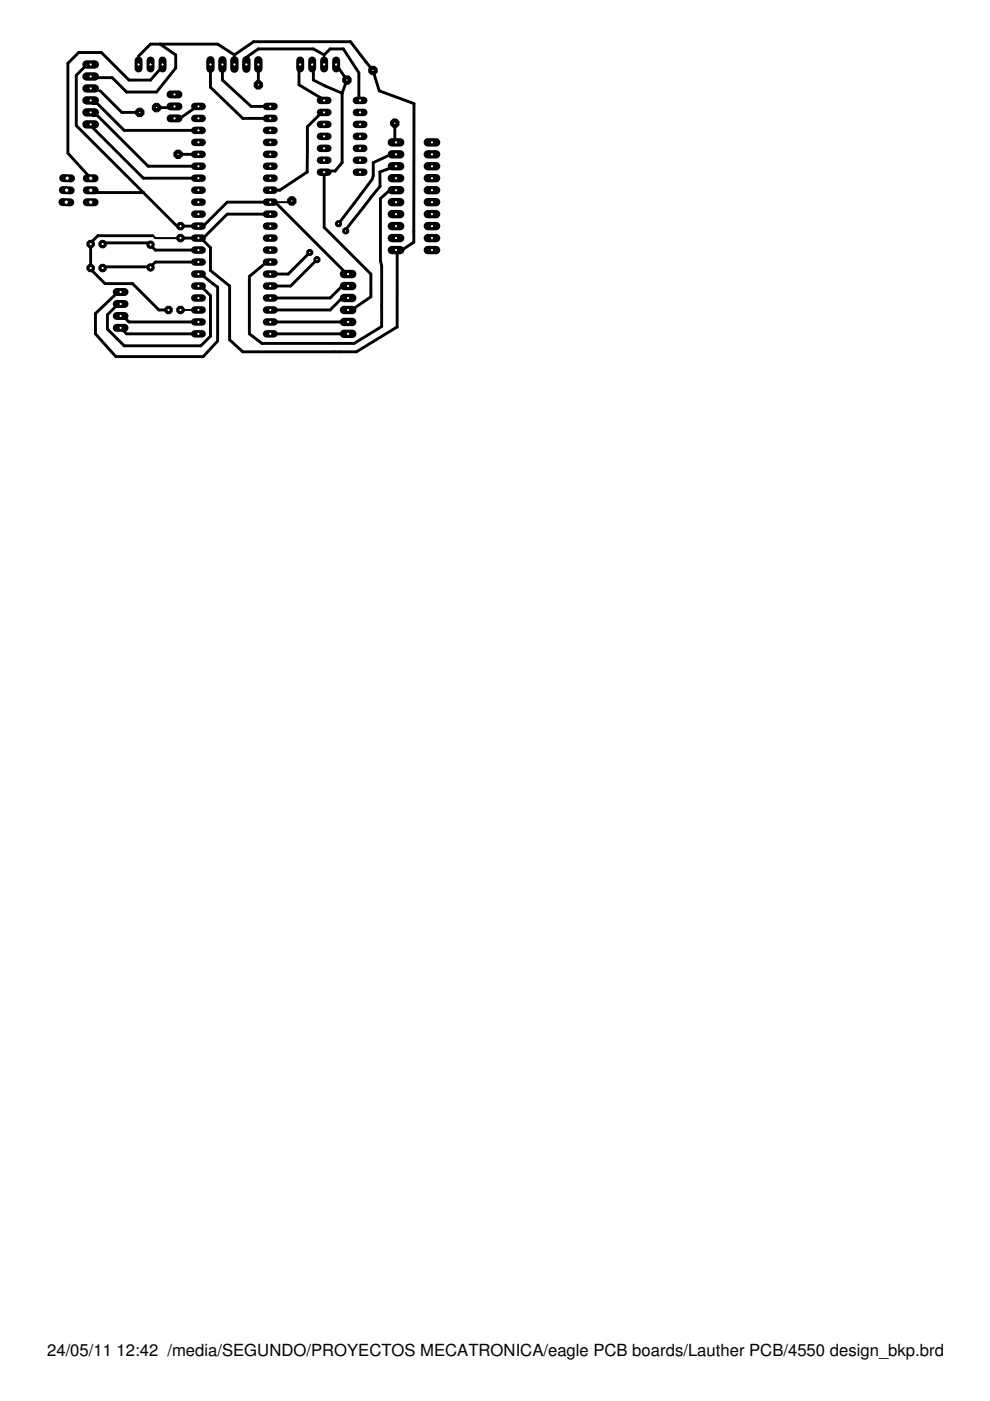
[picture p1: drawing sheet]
<svg xmlns="http://www.w3.org/2000/svg" width="210mm" height="297mm" viewBox="0 0 210 297" stroke-linecap="round" stroke-linejoin="round" font-family="sans-serif">
<defs><g id="words">
<g font-size="3.5">
<text x="10" y="287.5">24/05/11</text>
<text x="24.7" y="287.5">12:42 /media/SEGUNDO/PROYECTOS MECATRONICA/eagle PCB boards/Lauther PCB/4550 design_bkp.brd</text>
</g>
</g></defs>
<g fill="#000" stroke="#000" stroke-width=".61">
<path d="M14.4 13.4l2.3-2.3zM16.2 16l2-2.1zM16.7 11.1h4.8zM21.3 19.3l4.5 4.5zM21.5 11.1l5.8 5.9zM19.2 16.5h4.6zM23.8 16.5l3 3zM27.3 17h4.6zM31.9 9.4l-2.5 2.5zM33.7 14.9l-1.8 2.1zM26.8 19.5h6.4zM31.9 9.4h2.1z"/>
<path d="M34 9.4l3.3 2.2zM37.3 11.6v2.8zM37.3 14.4l-4.1 5.1zM44.6 18.5l6.9 6.6zM44.6 13.7v4.8zM34 9.4h12.1zM47.2 17l6.1 5.6zM47.2 13.7v3.3zM46.1 9.4l3.6 2.2zM49.7 11.6l4.1-2.8zM52.2 12.1l2.6-1.7zM54.8 13.7v4.3z"/>
<path d="M63.4 18l5.1 3zM63.4 13.9v4.1zM66.4 13.9v3.1zM54.8 10.4h11.6zM66.4 10.4l2.3 1.2zM66.4 17l2.6 1.2zM70 10.4l-1.3 1.2zM72.5 19.8v14.7zM69 18.2l3.5 1.6zM70 10.4h2.8zM73.6 17l-1.1 2.8zM71.3 13.7l2.3 3.3z"/>
<path d="M53.8 8.8h20.5zM72.8 10.4l3.3 5.1zM74.3 8.8l3.3 4.4zM77.6 13.2l1.5 1.7zM79.4 16l1 3.3zM14.4 13.4v19.1zM14.4 32.5l4.8 5.3zM16.2 16v10.6zM19.2 26.6l11.2 11.2zM20.7 22.1l5.6 5.5zM20.7 24.6l10.7 10.6zM25.8 23.8h3.8z"/>
<path d="M26.3 27.6h15.8zM30.4 37.8h11.7zM31.4 35.2h10.7zM33.2 22.8h3.5zM37.8 32.7h4.3zM37.8 25.4l3.3-2.3zM51.5 25.1h5.8zM53.3 22.6h4zM65.2 32.2l-.1 4.3zM65.2 26.9v5.3zM65.2 26.9l3.3-3.3zM68.7 36.5v11.7z"/>
<path d="M69 36.3h2.1zM72.5 34.5l-1.4 1.8zM76.1 15.5v5.5zM79.1 37.3l-.2 .7zM79.1 34.5v2.8zM79.1 34.5l3.3-1.5zM80.5 36.5l1.9-.8zM80.5 36.5l.1 3zM83.7 26.1v3.8zM80.4 19.3l7.4 2.7zM19.2 51.8v5zM19.2 57.1l3.1 3z"/>
<path d="M19.2 51.5l1.5-1.5zM19.2 40.8h11.2zM20.7 50h11.7zM21.8 51.5h10.1zM21.8 56.6h10.1zM30.4 40.8l7.1 7.1zM16.2 26.6l14.2 14.2zM31.9 52l1 1zM31.9 56.6l1-1zM32.9 53h9.2zM32.9 55.6h9.2zM38.3 50.5h3.8z"/>
<path d="M38.3 47.9h3.8zM42.6 48.4l5.6-5.5zM48.2 45.4l-5.1 5.1zM43.1 51l1.5 1.5zM44.6 52.5v4.8zM44.6 57.3l4.1 3.3zM48.2 45.4h9.1zM48.2 42.9h9.1zM52.9 58.6l3.7-3zM57.3 58.1h3.8zM57.3 40.3h2zM58.3 42.9l15.3 15.2z"/>
<path d="M59.3 40.3l5.8-3.8zM61.1 58.1l4.6-4.6zM68.7 48.2l9.9 9.9zM75.1 43.1l-3.3 4.3zM77 44l-3.7 4.7zM78.9 38l-3.8 5.1zM78.6 41.9l-1.6 2.1zM78.7 41.7l-.1 .2zM78.6 58.1v4.8zM80.6 39.5l-1.9 2.2zM80.7 42.1v13.2zM80.7 42.1l2.5-2.3z"/>
<path d="M80.7 55.3l.2 1zM85.2 53l2.5-1.7zM87.7 49.1v2.2zM87.8 22l-.1 27.1zM20.2 66.5v4.3zM20.2 66.5l5.1-4.8zM22.3 60.1h5.8zM22.8 69.8l3.5 3.5zM22.8 66.7v3.1zM22.8 66.7l2.5-2.5zM24.6 75.6h18.5zM20.2 70.8l4.4 4.8z"/>
<path d="M25.6 69.5l1.2 1.3zM25.8 66.7l1.5 1.6zM26.3 73.3h16.3zM26.8 70.8h15.3zM27.3 68.3h14.8zM28.1 60.1l5.6 5.6zM33.7 65.7h2zM42.6 73.3l2-2zM46.1 72.3l-3 3.3zM42.6 60.6l2 2.1zM44.6 62.7v8.6zM42.6 58.1l2.5 2z"/>
<path d="M45.1 60.1l1 .8zM46.1 60.9v11.4zM48.7 60.6v11.5zM48.7 72.1l2.8 2.5zM51.5 74.6h19.4zM52.9 70.8l2.6 2zM52.9 58.6v12.2zM55.5 72.8h19.6zM57.3 70.8h16.5zM57.3 68.3h16.5zM57.3 65.7h12.7zM57.3 63.2h12.7z"/>
<path d="M57.3 60.6h4.3zM61.6 60.6l5.6-5.5zM70 65.7l3-3zM70 63.2l3-3.1zM70.9 74.6h1.2zM72.1 74.6h3.5zM75.1 72.8l5.8-3.6zM75.6 74.6l8.6-5.3zM74.6 65.7l4-2.8zM80.9 64.7v4.5zM80.9 56.3v8.4zM84.2 53v16.3z"/>
</g>
<g fill="#000" stroke="#000" stroke-width=".42">
<path d="M18.2 13.9h1zM19.2 16.2v.3zM19.2 13.7v.2zM19.2 19h.3zM19.2 18.8v.2zM19.5 19l1.8 .3zM29.4 11.9v1.8zM33.7 14.9l.3-.2zM34.5 13.9l-.5 .8zM34.5 13.7v.2zM49.7 11.6v2.1zM49.7 13.4v.3z"/>
<path d="M52.2 12.1v1.6zM63.4 13.9l.2-.2zM66.2 13.7l.2 .2zM68.5 13.4l.2 .3zM68.7 11.6l-.2 1.8zM68.7 11.6v2.1zM79.1 14.9l.1 .1zM79.2 15l.2 1zM19.2 21.5l.5 .6zM19.2 21.3v.2zM19.2 24.1l.5 .5zM19.2 23.8v.3z"/>
<path d="M19.2 26.4v.2zM19.7 22.1h1zM19.7 24.6h1zM36.7 22.8l.3-.2zM37 25.1l.8 .3zM41.1 23.1l1-.5zM68.5 23.6l.2 .2zM68.5 21l.2 .3zM69 36.3l-.3 .2zM76.1 21l.2 .3zM82.4 33h1.3zM82.4 35.7h1.1z"/>
<path d="M83.2 39.8l.5 .5zM83.5 35.7l.5-.5zM83.7 29.9l.3 .3zM83.7 33l.3-.3zM19.2 56.8v.3zM19.2 51.5v.3zM19.2 40.3v.5zM21.8 51.5v.3zM21.8 56.6v.2zM31.9 51.5v.4zM31.9 51.9v.1zM31.9 56.6v.1z"/>
<path d="M32.4 50l.5 .5zM32.9 50.5h5.4zM37.5 47.9h.8zM42.1 50.5l.5 .5zM42.1 50.5h1zM42.1 47.9l.5 .5zM42.6 51l.5-.5zM42.1 58.1h.5zM43.1 50.5v.5zM56.6 55.6h.7zM57.3 42.9h1zM58.3 42.9h3.3z"/>
<path d="M61.6 42.9l.3-.3zM73.3 48.7v.3zM73.6 58.1h.2zM83.7 40.3h.3zM84.2 53h1zM84 53h.2zM25.3 61.7l.3 .2zM25.3 64.2l.3 .3zM25.6 67l.2-.3zM38.3 65.7h3.8zM42.1 60.6h.5zM73 62.7l.6 .5z"/>
<path d="M73 60.1l.6 .5zM73.6 63.2h.2zM73.6 60.6h.2zM73.8 65.7h.8z"/>
</g>
<path d="M41.3 22.6h1.6z" fill="#000" stroke="#000" stroke-width="1.6"/>
<circle cx="42.1" cy="22.6" r=".4" fill="#fff" stroke="#000" stroke-width=".21"/>
<path d="M41.3 25.1h1.6z" fill="#000" stroke="#000" stroke-width="1.6"/>
<circle cx="42.1" cy="25.1" r=".4" fill="#fff" stroke="#000" stroke-width=".21"/>
<path d="M41.3 27.6h1.6z" fill="#000" stroke="#000" stroke-width="1.6"/>
<circle cx="42.1" cy="27.6" r=".4" fill="#fff" stroke="#000" stroke-width=".21"/>
<path d="M41.3 30.2h1.6z" fill="#000" stroke="#000" stroke-width="1.6"/>
<circle cx="42.1" cy="30.2" r=".4" fill="#fff" stroke="#000" stroke-width=".21"/>
<path d="M41.3 32.7h1.6z" fill="#000" stroke="#000" stroke-width="1.6"/>
<circle cx="42.1" cy="32.7" r=".4" fill="#fff" stroke="#000" stroke-width=".21"/>
<path d="M41.3 35.2h1.6z" fill="#000" stroke="#000" stroke-width="1.6"/>
<circle cx="42.1" cy="35.2" r=".4" fill="#fff" stroke="#000" stroke-width=".21"/>
<path d="M41.3 37.8h1.6z" fill="#000" stroke="#000" stroke-width="1.6"/>
<circle cx="42.1" cy="37.8" r=".4" fill="#fff" stroke="#000" stroke-width=".21"/>
<path d="M41.3 40.3h1.6z" fill="#000" stroke="#000" stroke-width="1.6"/>
<circle cx="42.1" cy="40.3" r=".4" fill="#fff" stroke="#000" stroke-width=".21"/>
<path d="M41.3 42.9h1.6z" fill="#000" stroke="#000" stroke-width="1.6"/>
<circle cx="42.1" cy="42.9" r=".4" fill="#fff" stroke="#000" stroke-width=".21"/>
<path d="M41.3 45.4h1.6z" fill="#000" stroke="#000" stroke-width="1.6"/>
<circle cx="42.1" cy="45.4" r=".4" fill="#fff" stroke="#000" stroke-width=".21"/>
<path d="M41.3 47.9h1.6z" fill="#000" stroke="#000" stroke-width="1.6"/>
<circle cx="42.1" cy="47.9" r=".4" fill="#fff" stroke="#000" stroke-width=".21"/>
<path d="M41.3 50.5h1.6z" fill="#000" stroke="#000" stroke-width="1.6"/>
<circle cx="42.1" cy="50.5" r=".4" fill="#fff" stroke="#000" stroke-width=".21"/>
<path d="M41.3 53h1.6z" fill="#000" stroke="#000" stroke-width="1.6"/>
<circle cx="42.1" cy="53" r=".4" fill="#fff" stroke="#000" stroke-width=".21"/>
<path d="M41.3 55.6h1.6z" fill="#000" stroke="#000" stroke-width="1.6"/>
<circle cx="42.1" cy="55.6" r=".4" fill="#fff" stroke="#000" stroke-width=".21"/>
<path d="M41.3 58.1h1.6z" fill="#000" stroke="#000" stroke-width="1.6"/>
<circle cx="42.1" cy="58.1" r=".4" fill="#fff" stroke="#000" stroke-width=".21"/>
<path d="M41.3 60.6h1.6z" fill="#000" stroke="#000" stroke-width="1.6"/>
<circle cx="42.1" cy="60.6" r=".4" fill="#fff" stroke="#000" stroke-width=".21"/>
<path d="M41.3 63.2h1.6z" fill="#000" stroke="#000" stroke-width="1.6"/>
<circle cx="42.1" cy="63.2" r=".4" fill="#fff" stroke="#000" stroke-width=".21"/>
<path d="M41.3 65.7h1.6z" fill="#000" stroke="#000" stroke-width="1.6"/>
<circle cx="42.1" cy="65.7" r=".4" fill="#fff" stroke="#000" stroke-width=".21"/>
<path d="M41.3 68.3h1.6z" fill="#000" stroke="#000" stroke-width="1.6"/>
<circle cx="42.1" cy="68.3" r=".4" fill="#fff" stroke="#000" stroke-width=".21"/>
<path d="M41.3 70.8h1.6z" fill="#000" stroke="#000" stroke-width="1.6"/>
<circle cx="42.1" cy="70.8" r=".4" fill="#fff" stroke="#000" stroke-width=".21"/>
<path d="M56.5 70.8h1.6z" fill="#000" stroke="#000" stroke-width="1.6"/>
<circle cx="57.3" cy="70.8" r=".4" fill="#fff" stroke="#000" stroke-width=".21"/>
<path d="M56.5 68.3h1.6z" fill="#000" stroke="#000" stroke-width="1.6"/>
<circle cx="57.3" cy="68.3" r=".4" fill="#fff" stroke="#000" stroke-width=".21"/>
<path d="M56.5 65.7h1.6z" fill="#000" stroke="#000" stroke-width="1.6"/>
<circle cx="57.3" cy="65.7" r=".4" fill="#fff" stroke="#000" stroke-width=".21"/>
<path d="M56.5 63.2h1.6z" fill="#000" stroke="#000" stroke-width="1.6"/>
<circle cx="57.3" cy="63.2" r=".4" fill="#fff" stroke="#000" stroke-width=".21"/>
<path d="M56.5 60.6h1.6z" fill="#000" stroke="#000" stroke-width="1.6"/>
<circle cx="57.3" cy="60.6" r=".4" fill="#fff" stroke="#000" stroke-width=".21"/>
<path d="M56.5 58.1h1.6z" fill="#000" stroke="#000" stroke-width="1.6"/>
<circle cx="57.3" cy="58.1" r=".4" fill="#fff" stroke="#000" stroke-width=".21"/>
<path d="M56.5 55.6h1.6z" fill="#000" stroke="#000" stroke-width="1.6"/>
<circle cx="57.3" cy="55.6" r=".4" fill="#fff" stroke="#000" stroke-width=".21"/>
<path d="M56.5 53h1.6z" fill="#000" stroke="#000" stroke-width="1.6"/>
<circle cx="57.3" cy="53" r=".4" fill="#fff" stroke="#000" stroke-width=".21"/>
<path d="M56.5 50.5h1.6z" fill="#000" stroke="#000" stroke-width="1.6"/>
<circle cx="57.3" cy="50.5" r=".4" fill="#fff" stroke="#000" stroke-width=".21"/>
<path d="M56.5 47.9h1.6z" fill="#000" stroke="#000" stroke-width="1.6"/>
<circle cx="57.3" cy="47.9" r=".4" fill="#fff" stroke="#000" stroke-width=".21"/>
<path d="M56.5 45.4h1.6z" fill="#000" stroke="#000" stroke-width="1.6"/>
<circle cx="57.3" cy="45.4" r=".4" fill="#fff" stroke="#000" stroke-width=".21"/>
<path d="M56.5 42.9h1.6z" fill="#000" stroke="#000" stroke-width="1.6"/>
<circle cx="57.3" cy="42.9" r=".4" fill="#fff" stroke="#000" stroke-width=".21"/>
<path d="M56.5 40.3h1.6z" fill="#000" stroke="#000" stroke-width="1.6"/>
<circle cx="57.3" cy="40.3" r=".4" fill="#fff" stroke="#000" stroke-width=".21"/>
<path d="M56.5 37.8h1.6z" fill="#000" stroke="#000" stroke-width="1.6"/>
<circle cx="57.3" cy="37.8" r=".4" fill="#fff" stroke="#000" stroke-width=".21"/>
<path d="M56.5 35.2h1.6z" fill="#000" stroke="#000" stroke-width="1.6"/>
<circle cx="57.3" cy="35.2" r=".4" fill="#fff" stroke="#000" stroke-width=".21"/>
<path d="M56.5 32.7h1.6z" fill="#000" stroke="#000" stroke-width="1.6"/>
<circle cx="57.3" cy="32.7" r=".4" fill="#fff" stroke="#000" stroke-width=".21"/>
<path d="M56.5 30.2h1.6z" fill="#000" stroke="#000" stroke-width="1.6"/>
<circle cx="57.3" cy="30.2" r=".4" fill="#fff" stroke="#000" stroke-width=".21"/>
<path d="M56.5 27.6h1.6z" fill="#000" stroke="#000" stroke-width="1.6"/>
<circle cx="57.3" cy="27.6" r=".4" fill="#fff" stroke="#000" stroke-width=".21"/>
<path d="M56.5 25.1h1.6z" fill="#000" stroke="#000" stroke-width="1.6"/>
<circle cx="57.3" cy="25.1" r=".4" fill="#fff" stroke="#000" stroke-width=".21"/>
<path d="M56.5 22.6h1.6z" fill="#000" stroke="#000" stroke-width="1.6"/>
<circle cx="57.3" cy="22.6" r=".4" fill="#fff" stroke="#000" stroke-width=".21"/>
<path d="M67.9 21.3h1.6z" fill="#000" stroke="#000" stroke-width="1.6"/>
<circle cx="68.7" cy="21.3" r=".4" fill="#fff" stroke="#000" stroke-width=".21"/>
<path d="M67.9 23.8h1.6z" fill="#000" stroke="#000" stroke-width="1.6"/>
<circle cx="68.7" cy="23.8" r=".4" fill="#fff" stroke="#000" stroke-width=".21"/>
<path d="M67.9 36.5h1.6z" fill="#000" stroke="#000" stroke-width="1.6"/>
<circle cx="68.7" cy="36.5" r=".4" fill="#fff" stroke="#000" stroke-width=".21"/>
<path d="M75.6 36.5h1.5z" fill="#000" stroke="#000" stroke-width="1.6"/>
<circle cx="76.3" cy="36.5" r=".4" fill="#fff" stroke="#000" stroke-width=".21"/>
<path d="M67.9 26.4h1.6z" fill="#000" stroke="#000" stroke-width="1.6"/>
<circle cx="68.7" cy="26.4" r=".4" fill="#fff" stroke="#000" stroke-width=".21"/>
<path d="M67.9 28.9h1.6z" fill="#000" stroke="#000" stroke-width="1.6"/>
<circle cx="68.7" cy="28.9" r=".4" fill="#fff" stroke="#000" stroke-width=".21"/>
<path d="M67.9 34h1.6z" fill="#000" stroke="#000" stroke-width="1.6"/>
<circle cx="68.7" cy="34" r=".4" fill="#fff" stroke="#000" stroke-width=".21"/>
<path d="M67.9 31.5h1.6z" fill="#000" stroke="#000" stroke-width="1.6"/>
<circle cx="68.7" cy="31.5" r=".4" fill="#fff" stroke="#000" stroke-width=".21"/>
<path d="M75.6 34h1.5z" fill="#000" stroke="#000" stroke-width="1.6"/>
<circle cx="76.3" cy="34" r=".4" fill="#fff" stroke="#000" stroke-width=".21"/>
<path d="M75.6 31.5h1.5z" fill="#000" stroke="#000" stroke-width="1.6"/>
<circle cx="76.3" cy="31.5" r=".4" fill="#fff" stroke="#000" stroke-width=".21"/>
<path d="M75.6 28.9h1.5z" fill="#000" stroke="#000" stroke-width="1.6"/>
<circle cx="76.3" cy="28.9" r=".4" fill="#fff" stroke="#000" stroke-width=".21"/>
<path d="M75.6 26.4h1.5z" fill="#000" stroke="#000" stroke-width="1.6"/>
<circle cx="76.3" cy="26.4" r=".4" fill="#fff" stroke="#000" stroke-width=".21"/>
<path d="M75.6 23.8h1.5z" fill="#000" stroke="#000" stroke-width="1.6"/>
<circle cx="76.3" cy="23.8" r=".4" fill="#fff" stroke="#000" stroke-width=".21"/>
<path d="M75.6 21.3h1.5z" fill="#000" stroke="#000" stroke-width="1.6"/>
<circle cx="76.3" cy="21.3" r=".4" fill="#fff" stroke="#000" stroke-width=".21"/>
<path d="M36.2 20h1.6z" fill="#000" stroke="#000" stroke-width="1.7"/>
<circle cx="37" cy="20" r=".47" fill="#fff" stroke="#000" stroke-width=".21"/>
<path d="M36.2 22.6h1.6z" fill="#000" stroke="#000" stroke-width="1.7"/>
<circle cx="37" cy="22.6" r=".47" fill="#fff" stroke="#000" stroke-width=".21"/>
<path d="M36.2 25.1h1.6z" fill="#000" stroke="#000" stroke-width="1.7"/>
<circle cx="37" cy="25.1" r=".47" fill="#fff" stroke="#000" stroke-width=".21"/>
<path d="M44.6 12.8v1.8z" fill="#000" stroke="#000" stroke-width="1.8"/>
<circle cx="44.6" cy="13.7" r=".51" fill="#fff" stroke="#000" stroke-width=".21"/>
<path d="M47.2 12.8v1.8z" fill="#000" stroke="#000" stroke-width="1.8"/>
<circle cx="47.2" cy="13.7" r=".51" fill="#fff" stroke="#000" stroke-width=".21"/>
<path d="M49.7 12.8v1.8z" fill="#000" stroke="#000" stroke-width="1.8"/>
<circle cx="49.7" cy="13.7" r=".51" fill="#fff" stroke="#000" stroke-width=".21"/>
<path d="M52.2 12.8v1.8z" fill="#000" stroke="#000" stroke-width="1.8"/>
<circle cx="52.2" cy="13.7" r=".51" fill="#fff" stroke="#000" stroke-width=".21"/>
<path d="M54.8 12.8v1.8z" fill="#000" stroke="#000" stroke-width="1.8"/>
<circle cx="54.8" cy="13.7" r=".51" fill="#fff" stroke="#000" stroke-width=".21"/>
<circle cx="31.9" cy="56.7" r=".78" fill="#000" stroke="#000" stroke-width=".21"/>
<circle cx="31.9" cy="56.7" r=".4" fill="#fff" stroke="#000" stroke-width=".21"/>
<circle cx="31.9" cy="51.9" r=".78" fill="#000" stroke="#000" stroke-width=".21"/>
<circle cx="31.9" cy="51.9" r=".4" fill="#fff" stroke="#000" stroke-width=".21"/>
<circle cx="21.8" cy="56.8" r=".85" fill="#000" stroke="#000" stroke-width=".21"/>
<circle cx="21.8" cy="56.8" r=".4" fill="#fff" stroke="#000" stroke-width=".21"/>
<circle cx="19.2" cy="56.8" r=".85" fill="#000" stroke="#000" stroke-width=".21"/>
<circle cx="19.2" cy="56.8" r=".4" fill="#fff" stroke="#000" stroke-width=".21"/>
<path d="M18.3 13.7h1.8z" fill="#000" stroke="#000" stroke-width="1.8"/>
<circle cx="19.2" cy="13.7" r=".51" fill="#fff" stroke="#000" stroke-width=".21"/>
<path d="M18.3 16.2h1.8z" fill="#000" stroke="#000" stroke-width="1.8"/>
<circle cx="19.2" cy="16.2" r=".51" fill="#fff" stroke="#000" stroke-width=".21"/>
<path d="M18.3 18.8h1.8z" fill="#000" stroke="#000" stroke-width="1.8"/>
<circle cx="19.2" cy="18.8" r=".51" fill="#fff" stroke="#000" stroke-width=".21"/>
<path d="M18.3 21.3h1.8z" fill="#000" stroke="#000" stroke-width="1.8"/>
<circle cx="19.2" cy="21.3" r=".51" fill="#fff" stroke="#000" stroke-width=".21"/>
<path d="M18.3 23.8h1.8z" fill="#000" stroke="#000" stroke-width="1.8"/>
<circle cx="19.2" cy="23.8" r=".51" fill="#fff" stroke="#000" stroke-width=".21"/>
<path d="M18.3 26.4h1.8z" fill="#000" stroke="#000" stroke-width="1.8"/>
<circle cx="19.2" cy="26.4" r=".51" fill="#fff" stroke="#000" stroke-width=".21"/>
<circle cx="38.3" cy="47.9" r=".85" fill="#000" stroke="#000" stroke-width=".21"/>
<circle cx="38.3" cy="47.9" r=".4" fill="#fff" stroke="#000" stroke-width=".21"/>
<circle cx="38.3" cy="50.5" r=".85" fill="#000" stroke="#000" stroke-width=".21"/>
<circle cx="38.3" cy="50.5" r=".4" fill="#fff" stroke="#000" stroke-width=".21"/>
<circle cx="21.8" cy="51.8" r=".85" fill="#000" stroke="#000" stroke-width=".21"/>
<circle cx="21.8" cy="51.8" r=".4" fill="#fff" stroke="#000" stroke-width=".21"/>
<circle cx="19.2" cy="51.8" r=".85" fill="#000" stroke="#000" stroke-width=".21"/>
<circle cx="19.2" cy="51.8" r=".4" fill="#fff" stroke="#000" stroke-width=".21"/>
<path d="M71.3 12.8v1.7z" fill="#000" stroke="#000" stroke-width="1.7"/>
<circle cx="71.3" cy="13.7" r=".47" fill="#fff" stroke="#000" stroke-width=".21"/>
<path d="M68.7 12.8v1.7z" fill="#000" stroke="#000" stroke-width="1.7"/>
<circle cx="68.7" cy="13.7" r=".47" fill="#fff" stroke="#000" stroke-width=".21"/>
<path d="M66.2 12.8v1.7z" fill="#000" stroke="#000" stroke-width="1.7"/>
<circle cx="66.2" cy="13.7" r=".47" fill="#fff" stroke="#000" stroke-width=".21"/>
<path d="M63.6 12.8v1.7z" fill="#000" stroke="#000" stroke-width="1.7"/>
<circle cx="63.6" cy="13.7" r=".47" fill="#fff" stroke="#000" stroke-width=".21"/>
<path d="M24.7 61.9h1.7z" fill="#000" stroke="#000" stroke-width="1.7"/>
<circle cx="25.6" cy="61.9" r=".47" fill="#fff" stroke="#000" stroke-width=".21"/>
<path d="M24.7 64.5h1.7z" fill="#000" stroke="#000" stroke-width="1.7"/>
<circle cx="25.6" cy="64.5" r=".47" fill="#fff" stroke="#000" stroke-width=".21"/>
<path d="M24.7 67h1.7z" fill="#000" stroke="#000" stroke-width="1.7"/>
<circle cx="25.6" cy="67" r=".47" fill="#fff" stroke="#000" stroke-width=".21"/>
<path d="M24.7 69.5h1.7z" fill="#000" stroke="#000" stroke-width="1.7"/>
<circle cx="25.6" cy="69.5" r=".47" fill="#fff" stroke="#000" stroke-width=".21"/>
<path d="M72.9 58.1h1.8z" fill="#000" stroke="#000" stroke-width="1.8"/>
<circle cx="73.8" cy="58.1" r=".51" fill="#fff" stroke="#000" stroke-width=".21"/>
<path d="M72.9 60.6h1.8z" fill="#000" stroke="#000" stroke-width="1.8"/>
<circle cx="73.8" cy="60.6" r=".51" fill="#fff" stroke="#000" stroke-width=".21"/>
<path d="M72.9 63.2h1.8z" fill="#000" stroke="#000" stroke-width="1.8"/>
<circle cx="73.8" cy="63.2" r=".51" fill="#fff" stroke="#000" stroke-width=".21"/>
<path d="M72.9 65.7h1.8z" fill="#000" stroke="#000" stroke-width="1.8"/>
<circle cx="73.8" cy="65.7" r=".51" fill="#fff" stroke="#000" stroke-width=".21"/>
<path d="M72.9 68.3h1.8z" fill="#000" stroke="#000" stroke-width="1.8"/>
<circle cx="73.8" cy="68.3" r=".51" fill="#fff" stroke="#000" stroke-width=".21"/>
<path d="M72.9 70.8h1.8z" fill="#000" stroke="#000" stroke-width="1.8"/>
<circle cx="73.8" cy="70.8" r=".51" fill="#fff" stroke="#000" stroke-width=".21"/>
<circle cx="38.3" cy="65.7" r=".85" fill="#000" stroke="#000" stroke-width=".21"/>
<circle cx="38.3" cy="65.7" r=".4" fill="#fff" stroke="#000" stroke-width=".21"/>
<circle cx="35.7" cy="65.7" r=".85" fill="#000" stroke="#000" stroke-width=".21"/>
<circle cx="35.7" cy="65.7" r=".4" fill="#fff" stroke="#000" stroke-width=".21"/>
<path d="M83.1 45.4h1.8z" fill="#000" stroke="#000" stroke-width="1.8"/>
<circle cx="84" cy="45.4" r=".51" fill="#fff" stroke="#000" stroke-width=".21"/>
<path d="M83.1 42.9h1.8z" fill="#000" stroke="#000" stroke-width="1.8"/>
<circle cx="84" cy="42.9" r=".51" fill="#fff" stroke="#000" stroke-width=".21"/>
<path d="M83.1 40.3h1.8z" fill="#000" stroke="#000" stroke-width="1.8"/>
<circle cx="84" cy="40.3" r=".51" fill="#fff" stroke="#000" stroke-width=".21"/>
<path d="M83.1 37.8h1.8z" fill="#000" stroke="#000" stroke-width="1.8"/>
<circle cx="84" cy="37.8" r=".51" fill="#fff" stroke="#000" stroke-width=".21"/>
<path d="M83.1 35.2h1.8z" fill="#000" stroke="#000" stroke-width="1.8"/>
<circle cx="84" cy="35.2" r=".51" fill="#fff" stroke="#000" stroke-width=".21"/>
<path d="M83.1 32.7h1.8z" fill="#000" stroke="#000" stroke-width="1.8"/>
<circle cx="84" cy="32.7" r=".51" fill="#fff" stroke="#000" stroke-width=".21"/>
<path d="M83.1 30.2h1.8z" fill="#000" stroke="#000" stroke-width="1.8"/>
<circle cx="84" cy="30.2" r=".51" fill="#fff" stroke="#000" stroke-width=".21"/>
<path d="M83.1 47.9h1.8z" fill="#000" stroke="#000" stroke-width="1.8"/>
<circle cx="84" cy="47.9" r=".51" fill="#fff" stroke="#000" stroke-width=".21"/>
<path d="M83.1 50.5h1.8z" fill="#000" stroke="#000" stroke-width="1.8"/>
<circle cx="84" cy="50.5" r=".51" fill="#fff" stroke="#000" stroke-width=".21"/>
<path d="M83.1 53h1.8z" fill="#000" stroke="#000" stroke-width="1.8"/>
<circle cx="84" cy="53" r=".51" fill="#fff" stroke="#000" stroke-width=".21"/>
<path d="M90.7 37.8h1.8z" fill="#000" stroke="#000" stroke-width="1.8"/>
<circle cx="91.6" cy="37.8" r=".51" fill="#fff" stroke="#000" stroke-width=".21"/>
<path d="M90.7 40.3h1.8z" fill="#000" stroke="#000" stroke-width="1.8"/>
<circle cx="91.6" cy="40.3" r=".51" fill="#fff" stroke="#000" stroke-width=".21"/>
<path d="M90.7 42.9h1.8z" fill="#000" stroke="#000" stroke-width="1.8"/>
<circle cx="91.6" cy="42.9" r=".51" fill="#fff" stroke="#000" stroke-width=".21"/>
<path d="M90.7 45.4h1.8z" fill="#000" stroke="#000" stroke-width="1.8"/>
<circle cx="91.6" cy="45.4" r=".51" fill="#fff" stroke="#000" stroke-width=".21"/>
<path d="M90.7 47.9h1.8z" fill="#000" stroke="#000" stroke-width="1.8"/>
<circle cx="91.6" cy="47.9" r=".51" fill="#fff" stroke="#000" stroke-width=".21"/>
<path d="M90.7 50.5h1.8z" fill="#000" stroke="#000" stroke-width="1.8"/>
<circle cx="91.6" cy="50.5" r=".51" fill="#fff" stroke="#000" stroke-width=".21"/>
<path d="M90.7 53h1.8z" fill="#000" stroke="#000" stroke-width="1.8"/>
<circle cx="91.6" cy="53" r=".51" fill="#fff" stroke="#000" stroke-width=".21"/>
<path d="M90.7 35.2h1.8z" fill="#000" stroke="#000" stroke-width="1.8"/>
<circle cx="91.6" cy="35.2" r=".51" fill="#fff" stroke="#000" stroke-width=".21"/>
<path d="M90.7 32.7h1.8z" fill="#000" stroke="#000" stroke-width="1.8"/>
<circle cx="91.6" cy="32.7" r=".51" fill="#fff" stroke="#000" stroke-width=".21"/>
<path d="M90.7 30.2h1.8z" fill="#000" stroke="#000" stroke-width="1.8"/>
<circle cx="91.6" cy="30.2" r=".51" fill="#fff" stroke="#000" stroke-width=".21"/>
<path d="M29.4 12.8v1.7z" fill="#000" stroke="#000" stroke-width="1.7"/>
<circle cx="29.4" cy="13.7" r=".47" fill="#fff" stroke="#000" stroke-width=".21"/>
<path d="M31.9 12.8v1.7z" fill="#000" stroke="#000" stroke-width="1.7"/>
<circle cx="31.9" cy="13.7" r=".47" fill="#fff" stroke="#000" stroke-width=".21"/>
<path d="M34.5 12.8v1.7z" fill="#000" stroke="#000" stroke-width="1.7"/>
<circle cx="34.5" cy="13.7" r=".47" fill="#fff" stroke="#000" stroke-width=".21"/>
<path d="M18.4 42.9h1.7z" fill="#000" stroke="#000" stroke-width="1.7"/>
<circle cx="19.2" cy="42.9" r=".47" fill="#fff" stroke="#000" stroke-width=".21"/>
<path d="M18.4 40.3h1.7z" fill="#000" stroke="#000" stroke-width="1.7"/>
<circle cx="19.2" cy="40.3" r=".47" fill="#fff" stroke="#000" stroke-width=".21"/>
<path d="M18.4 37.8h1.7z" fill="#000" stroke="#000" stroke-width="1.7"/>
<circle cx="19.2" cy="37.8" r=".47" fill="#fff" stroke="#000" stroke-width=".21"/>
<path d="M13.2 42.8l1.7 .1z" fill="#000" stroke="#000" stroke-width="1.7"/>
<circle cx="14.1" cy="42.9" r=".47" fill="#fff" stroke="#000" stroke-width=".21"/>
<path d="M13.3 40.3l1.7 .1z" fill="#000" stroke="#000" stroke-width="1.7"/>
<circle cx="14.1" cy="40.3" r=".47" fill="#fff" stroke="#000" stroke-width=".21"/>
<path d="M13.4 37.8h1.7z" fill="#000" stroke="#000" stroke-width="1.7"/>
<circle cx="14.2" cy="37.8" r=".47" fill="#fff" stroke="#000" stroke-width=".21"/>
<circle cx="73.6" cy="17" r=".96" fill="#000" stroke="#000" stroke-width=".21"/>
<circle cx="73.6" cy="17" r=".3" fill="#fff" stroke="#000" stroke-width=".21"/>
<circle cx="79.1" cy="14.9" r=".96" fill="#000" stroke="#000" stroke-width=".21"/>
<circle cx="79.1" cy="14.9" r=".3" fill="#fff" stroke="#000" stroke-width=".21"/>
<circle cx="61.9" cy="42.6" r=".96" fill="#000" stroke="#000" stroke-width=".21"/>
<circle cx="61.9" cy="42.6" r=".3" fill="#fff" stroke="#000" stroke-width=".21"/>
<circle cx="29.6" cy="23.8" r=".96" fill="#000" stroke="#000" stroke-width=".21"/>
<circle cx="29.6" cy="23.8" r=".3" fill="#fff" stroke="#000" stroke-width=".21"/>
<circle cx="37.8" cy="32.7" r=".96" fill="#000" stroke="#000" stroke-width=".21"/>
<circle cx="37.8" cy="32.7" r=".3" fill="#fff" stroke="#000" stroke-width=".21"/>
<circle cx="83.7" cy="26.1" r=".96" fill="#000" stroke="#000" stroke-width=".21"/>
<circle cx="83.7" cy="26.1" r=".3" fill="#fff" stroke="#000" stroke-width=".21"/>
<circle cx="54.8" cy="18" r=".96" fill="#000" stroke="#000" stroke-width=".21"/>
<circle cx="54.8" cy="18" r=".3" fill="#fff" stroke="#000" stroke-width=".21"/>
<circle cx="33.2" cy="22.8" r=".96" fill="#000" stroke="#000" stroke-width=".21"/>
<circle cx="33.2" cy="22.8" r=".3" fill="#fff" stroke="#000" stroke-width=".21"/>
<circle cx="65.7" cy="53.5" r=".68" fill="#000" stroke="#000" stroke-width=".21"/>
<circle cx="65.7" cy="53.5" r=".3" fill="#fff" stroke="#000" stroke-width=".21"/>
<circle cx="71.8" cy="47.4" r=".68" fill="#000" stroke="#000" stroke-width=".21"/>
<circle cx="71.8" cy="47.4" r=".3" fill="#fff" stroke="#000" stroke-width=".21"/>
<circle cx="67.2" cy="55.1" r=".68" fill="#000" stroke="#000" stroke-width=".21"/>
<circle cx="67.2" cy="55.1" r=".3" fill="#fff" stroke="#000" stroke-width=".21"/>
<circle cx="73.3" cy="49" r=".68" fill="#000" stroke="#000" stroke-width=".21"/>
<circle cx="73.3" cy="49" r=".3" fill="#fff" stroke="#000" stroke-width=".21"/>
<g fill="none" stroke="#000" stroke-width=".21">
<circle cx="54.8" cy="18" r=".3"/>
<circle cx="73.6" cy="17" r=".3"/>
<circle cx="79.1" cy="14.9" r=".3"/>
<circle cx="29.6" cy="23.8" r=".3"/>
<circle cx="33.2" cy="22.8" r=".3"/>
<circle cx="37.8" cy="32.7" r=".3"/>
<circle cx="42.1" cy="27.6" r=".36"/>
<circle cx="42.1" cy="32.7" r=".36"/>
<circle cx="42.1" cy="22.6" r=".36"/>
<circle cx="42.1" cy="37.8" r=".36"/>
<circle cx="42.1" cy="35.2" r=".36"/>
<circle cx="42.1" cy="25.1" r=".36"/>
<circle cx="42.1" cy="30.2" r=".36"/>
<circle cx="57.3" cy="30.2" r=".36"/>
<circle cx="57.3" cy="32.7" r=".36"/>
<circle cx="57.3" cy="25.1" r=".36"/>
<circle cx="57.3" cy="22.6" r=".36"/>
<circle cx="57.3" cy="37.8" r=".36"/>
<circle cx="57.3" cy="27.6" r=".36"/>
<circle cx="57.3" cy="35.2" r=".36"/>
<circle cx="68.7" cy="28.9" r=".36"/>
<circle cx="68.7" cy="36.5" r=".36"/>
<circle cx="68.7" cy="34" r=".36"/>
<circle cx="68.7" cy="23.8" r=".36"/>
<circle cx="68.7" cy="31.5" r=".36"/>
<circle cx="68.7" cy="26.4" r=".36"/>
<circle cx="68.7" cy="21.3" r=".36"/>
<circle cx="76.3" cy="36.5" r=".36"/>
<circle cx="76.3" cy="28.9" r=".36"/>
<circle cx="76.3" cy="23.8" r=".36"/>
<circle cx="76.3" cy="34" r=".36"/>
<circle cx="76.3" cy="26.4" r=".36"/>
<circle cx="76.3" cy="31.5" r=".36"/>
<circle cx="76.3" cy="21.3" r=".36"/>
<circle cx="83.7" cy="26.1" r=".3"/>
<circle cx="19.2" cy="56.8" r=".36"/>
<circle cx="19.2" cy="51.8" r=".36"/>
<circle cx="21.8" cy="51.8" r=".36"/>
<circle cx="21.8" cy="56.8" r=".36"/>
<circle cx="31.9" cy="51.9" r=".36"/>
<circle cx="31.9" cy="56.7" r=".36"/>
<circle cx="38.3" cy="47.9" r=".36"/>
<circle cx="38.3" cy="50.5" r=".36"/>
<circle cx="42.1" cy="42.9" r=".36"/>
<circle cx="42.1" cy="40.3" r=".36"/>
<circle cx="42.1" cy="47.9" r=".36"/>
<circle cx="42.1" cy="50.5" r=".36"/>
<circle cx="42.1" cy="58.1" r=".36"/>
<circle cx="42.1" cy="55.6" r=".36"/>
<circle cx="42.1" cy="45.4" r=".36"/>
<circle cx="42.1" cy="53" r=".36"/>
<circle cx="57.3" cy="42.9" r=".36"/>
<circle cx="57.3" cy="40.3" r=".36"/>
<circle cx="57.3" cy="58.1" r=".36"/>
<circle cx="57.3" cy="47.9" r=".36"/>
<circle cx="57.3" cy="53" r=".36"/>
<circle cx="57.3" cy="55.6" r=".36"/>
<circle cx="57.3" cy="50.5" r=".36"/>
<circle cx="57.3" cy="45.4" r=".36"/>
<circle cx="61.9" cy="42.6" r=".3"/>
<circle cx="65.7" cy="53.5" r=".3"/>
<circle cx="67.2" cy="55.1" r=".3"/>
<circle cx="71.8" cy="47.4" r=".3"/>
<circle cx="73.3" cy="49" r=".3"/>
<circle cx="35.7" cy="65.7" r=".36"/>
<circle cx="38.3" cy="65.7" r=".36"/>
<circle cx="42.1" cy="65.7" r=".36"/>
<circle cx="42.1" cy="68.3" r=".36"/>
<circle cx="42.1" cy="60.6" r=".36"/>
<circle cx="42.1" cy="70.8" r=".36"/>
<circle cx="42.1" cy="63.2" r=".36"/>
<circle cx="57.3" cy="68.3" r=".36"/>
<circle cx="57.3" cy="65.7" r=".36"/>
<circle cx="57.3" cy="60.6" r=".36"/>
<circle cx="57.3" cy="70.8" r=".36"/>
<circle cx="57.3" cy="63.2" r=".36"/>
</g>
<g fill="none" stroke="#000" stroke-width=".32">
<circle cx="19.2" cy="18.8" r=".4"/>
<circle cx="19.2" cy="16.2" r=".4"/>
<circle cx="19.2" cy="13.7" r=".4"/>
<circle cx="44.6" cy="13.7" r=".4"/>
<circle cx="47.2" cy="13.7" r=".4"/>
<circle cx="49.7" cy="13.7" r=".4"/>
<circle cx="52.2" cy="13.7" r=".4"/>
<circle cx="54.8" cy="13.7" r=".4"/>
<circle cx="19.2" cy="26.4" r=".4"/>
<circle cx="19.2" cy="23.8" r=".4"/>
<circle cx="19.2" cy="21.3" r=".4"/>
<circle cx="84" cy="32.7" r=".4"/>
<circle cx="84" cy="37.8" r=".4"/>
<circle cx="84" cy="30.2" r=".4"/>
<circle cx="84" cy="35.2" r=".4"/>
<circle cx="91.6" cy="30.2" r=".4"/>
<circle cx="91.6" cy="32.7" r=".4"/>
<circle cx="91.6" cy="35.2" r=".4"/>
<circle cx="91.6" cy="37.8" r=".4"/>
<circle cx="73.8" cy="58.1" r=".4"/>
<circle cx="84" cy="53" r=".4"/>
<circle cx="84" cy="45.4" r=".4"/>
<circle cx="84" cy="47.9" r=".4"/>
<circle cx="84" cy="40.3" r=".4"/>
<circle cx="84" cy="42.9" r=".4"/>
<circle cx="84" cy="50.5" r=".4"/>
<circle cx="91.6" cy="47.9" r=".4"/>
<circle cx="91.6" cy="42.9" r=".4"/>
<circle cx="91.6" cy="50.5" r=".4"/>
<circle cx="91.6" cy="40.3" r=".4"/>
<circle cx="91.6" cy="53" r=".4"/>
<circle cx="91.6" cy="45.4" r=".4"/>
<circle cx="73.8" cy="68.3" r=".4"/>
<circle cx="73.8" cy="65.7" r=".4"/>
<circle cx="73.8" cy="63.2" r=".4"/>
<circle cx="73.8" cy="70.8" r=".4"/>
<circle cx="73.8" cy="60.6" r=".4"/>
</g>
<g fill="none" stroke="#000" stroke-width=".28">
<circle cx="29.4" cy="13.7" r=".38"/>
<circle cx="31.9" cy="13.7" r=".38"/>
<circle cx="34.5" cy="13.7" r=".38"/>
<circle cx="63.6" cy="13.7" r=".38"/>
<circle cx="66.2" cy="13.7" r=".38"/>
<circle cx="68.7" cy="13.7" r=".38"/>
<circle cx="71.3" cy="13.7" r=".38"/>
<circle cx="37" cy="22.6" r=".38"/>
<circle cx="37" cy="25.1" r=".38"/>
<circle cx="37" cy="20" r=".38"/>
<circle cx="25.6" cy="69.5" r=".38"/>
<circle cx="25.6" cy="64.5" r=".38"/>
<circle cx="25.6" cy="67" r=".38"/>
<circle cx="25.6" cy="61.9" r=".38"/>
</g>
<use href="#words"/>
</svg>
